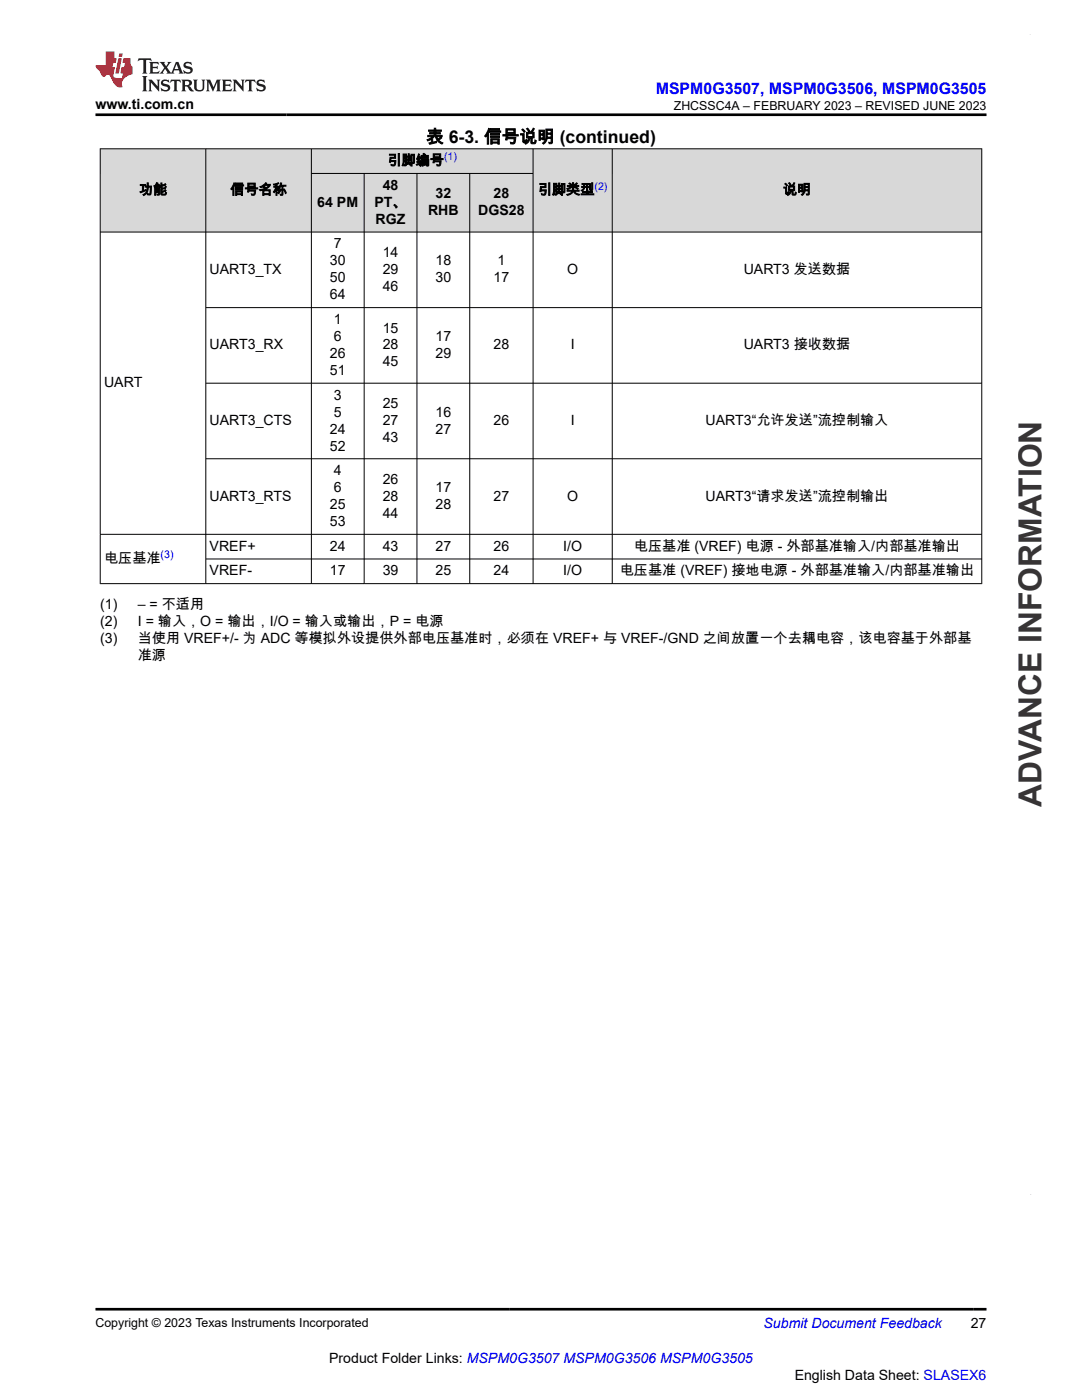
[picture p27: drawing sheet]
<svg xmlns="http://www.w3.org/2000/svg" width="216mm" height="279mm" viewBox="0 0 216 279" stroke-linecap="round" stroke-linejoin="round" font-family="sans-serif">
<defs><g id="words">
<text font-size="6.3" fill="#373435" x="207.8" y="161" transform="rotate(-90 207.8 161)">ADVANCE INFORMATION</text>
<text font-size="3.5" x="85" y="28.5">表 6-3. 信号说明 (continued)</text>
<text font-size="3.2" fill="#00f" x="130.9" y="18.7">MSPM0G3507, MSPM0G3506, MSPM0G3505</text>
<g font-size="2.8">
<text x="19" y="21.8">www.ti.com.cn</text>
<text x="77.3" y="33">引脚编号</text>
<text x="27.7" y="38.8">功能</text>
<text x="46" y="38.8">信号名称</text>
<text x="63.3" y="41.3">64 PM</text>
<text x="74.7" y="41.3">PT、</text>
<text x="76.4" y="37.9">48</text>
<text x="86.9" y="39.6">32</text>
<text x="98.5" y="39.6">28</text>
<text x="107.3" y="38.8">引脚类型</text>
<text x="156.2" y="38.8">说明</text>
<text x="75" y="44.7">RGZ</text>
<text x="85.4" y="43">RHB</text>
<text x="95.4" y="43">DGS28</text>
<text x="65.8" y="53">30</text>
<text x="66.6" y="49.6">7</text>
<text x="76.4" y="51.3">14</text>
<text x="86.9" y="53">18</text>
<text x="99.3" y="53">1</text>
<text x="41.8" y="54.7">UART3_TX</text>
<text x="65.8" y="56.4">50</text>
<text x="65.8" y="59.7">64</text>
<text x="76.4" y="54.7">29</text>
<text x="76.4" y="58.1">46</text>
<text x="86.9" y="56.4">30</text>
<text x="98.5" y="56.4">17</text>
<text x="113.2" y="54.7">O</text>
<text x="148.4" y="54.7">UART3 发送数据</text>
<text x="66.6" y="64.7">1</text>
<text x="41.8" y="69.7">UART3_RX</text>
<text x="65.8" y="71.4">26</text>
<text x="66.6" y="68.1">6</text>
<text x="76.4" y="66.4">15</text>
<text x="76.4" y="69.7">28</text>
<text x="86.9" y="68.1">17</text>
<text x="86.9" y="71.4">29</text>
<text x="98.5" y="69.7">28</text>
<text x="113.9" y="69.7">I</text>
<text x="148.4" y="69.7">UART3 接收数据</text>
<text x="20.8" y="77.3">UART</text>
<text x="65.8" y="74.8">51</text>
<text x="76.4" y="73.1">45</text>
<text x="66.6" y="79.7">3</text>
<text x="66.6" y="83.1">5</text>
<text x="76.4" y="81.4">25</text>
<text x="86.9" y="83.1">16</text>
<text x="41.8" y="84.8">UART3_CTS</text>
<text x="65.8" y="86.5">24</text>
<text x="65.8" y="89.9">52</text>
<text x="76.4" y="84.8">27</text>
<text x="76.4" y="88.2">43</text>
<text x="86.9" y="86.5">27</text>
<text x="98.5" y="84.8">26</text>
<text x="113.9" y="84.8">I</text>
<text x="140.8" y="84.8">UART3“允许发送”流控制输入</text>
<text x="66.6" y="94.8">4</text>
<text x="41.8" y="99.9">UART3_RTS</text>
<text x="65.8" y="101.6">25</text>
<text x="66.6" y="98.2">6</text>
<text x="76.4" y="96.5">26</text>
<text x="76.4" y="99.9">28</text>
<text x="86.9" y="98.2">17</text>
<text x="86.9" y="101.6">28</text>
<text x="98.5" y="99.9">27</text>
<text x="113.2" y="99.9">O</text>
<text x="140.8" y="99.9">UART3“请求发送”流控制输出</text>
<text x="65.8" y="105">53</text>
<text x="76.4" y="103.3">44</text>
<text x="20.8" y="112.4">电压基准</text>
<text x="41.8" y="109.9">VREF+</text>
<text x="65.8" y="109.9">24</text>
<text x="76.4" y="109.9">43</text>
<text x="86.9" y="109.9">27</text>
<text x="98.5" y="109.9">26</text>
<text x="112.4" y="109.9">I/O</text>
<text x="126.5" y="109.9">电压基准 (VREF) 电源 - 外部基准输入/内部基准输出</text>
<text x="41.8" y="114.8">VREF-</text>
<text x="65.8" y="114.8">17</text>
<text x="76.4" y="114.8">39</text>
<text x="86.9" y="114.8">25</text>
<text x="98.5" y="114.8">24</text>
<text x="112.4" y="114.8">I/O</text>
<text x="123.7" y="114.8">电压基准 (VREF) 接地电源 - 外部基准输入/内部基准输出</text>
<text x="20" y="121.6">(1)</text>
<text x="20" y="125">(2)</text>
<text x="27.5" y="121.6">– = 不适用</text>
<text x="27.5" y="125">I = 输入，O = 输出，I/O = 输入或输出，P = 电源</text>
<text x="20" y="128.4">(3)</text>
<text x="27.5" y="128.4">当使用 VREF+/- 为 ADC 等模拟外设提供外部电压基准时，必须在 VREF+ 与 VREF-/GND 之间放置一个去耦电容，该电容基于外部基</text>
<text x="27.5" y="131.8">准源</text>
<text x="193.7" y="265.1">27</text>
<text x="65.7" y="272">Product Folder Links: MSPM0G3507 MSPM0G3506 MSPM0G3505</text>
<text x="158.6" y="275.3">English Data Sheet: SLASEX6</text>
</g>
<text font-size="2.8" fill="#00f" x="152.4" y="265.1">Submit Document Feedback</text>
<g font-size="2.5">
<text x="134.4" y="21.9">ZHCSSC4A – FEBRUARY 2023 – REVISED JUNE 2023</text>
<text x="19" y="264.8">Copyright © 2023 Texas Instruments Incorporated</text>
</g>
<g font-size="2.1" fill="#00f">
<text x="88.6" y="32">(1)</text>
<text x="118.6" y="37.9">(2)</text>
<text x="32.1" y="111.4">(3)</text>
</g>
</g></defs>
<g fill="#d8d8d8">
<path d="M20 29.7h175.9v4.9h-175.9z" fill-rule="evenodd"/>
<path d="M20.1 29.8h20.9v16.4h-20.9z" fill-rule="evenodd"/>
<path d="M41.1 29.8h21v16.4h-21z" fill-rule="evenodd"/>
<path d="M62.2 29.8h44.1v4.8h-44.1z" fill-rule="evenodd"/>
<path d="M106.4 29.8h15.7v16.4h-15.7z" fill-rule="evenodd"/>
<path d="M122.2 29.8h73.6v16.4h-73.6z" fill-rule="evenodd"/>
<path d="M62.2 34.7h10.4v11.5h-10.4z" fill-rule="evenodd"/>
<path d="M72.7 34.7h10.4v11.5h-10.4z" fill-rule="evenodd"/>
<path d="M83.3 34.7h10.4v11.5h-10.4z" fill-rule="evenodd"/>
<path d="M93.8 34.7h12.5v11.5h-12.5z" fill-rule="evenodd"/>
</g>
<g fill="none" stroke="#000" stroke-width=".2">
<path d="M19.9 29.7h176.1M20 29.6v86.9M41.1 29.6v86.9M62.1 29.6v86.9M62.1 34.6h44.3M72.7 34.6v81.9M83.2 34.6v81.9M93.7 34.6v81.9M106.4 29.6v86.9M122.2 29.6v86.9M195.9 29.6v86.9M19.9 46.3h176.1"/>
<path d="M41.1 61.4h154.9M41.1 76.5h154.9M41.1 91.6h154.9M19.9 106.6h176.1M19.9 116.5h176.1M41.1 111.6h154.9"/>
</g>
<path d="M27.7 11.6l-.2 .6 .5-.2h.6v.1v2.2l-.2 .4h1l-.2-.4v-2.2v-.1h.5l.5 .2-.1-.6zM29.8 12.4l.2 .3v1.6l-.2 .4h1.9l.1-.6a1.08 1.08 0 0 1-1.3 .2v-.7h.6l.4 .2v-.7l-.4 .2h-.6v-.5l.2-.2a1 1 0 0 1 1 .3l-.1-.5zM31.8 12.4l1 1.1-1 1.2h.9l-.2-.2 .4-.8 .5 .8-.2 .2h1.6l-.2-.2 .1-.5h1l.1 .5-.1 .2h.9l-.2-.4-.8-1.9h-.5l-1 2.1-.8-1.1 .9-1h-.8l.2 .2-.5 .6-.3-.6 .1-.2zM35.2 12.8l.4 1h-.8zM36.8 12.5a.65 .65 0 0 0-.2 .7 .65 .65 0 0 0 .6 .5l.7 .1 .1 .3a.79 .79 0 0 1-.7 .4 .79 .79 0 0 1-.7-.5l.1 .7 .2-.1a.93 .93 0 0 0 1.1 0 .93 .93 0 0 0 .4-.9 1.46 1.46 0 0 0-1.2-.6l-.1-.3a1.09 1.09 0 0 1 1.2 .2l-.2-.6-.1 .1-.6-.2zM28.4 15.2l.2 .4v2.2l-.2 .4h1l-.2-.4v-2.2l.2-.4zM29.6 15.9l.2 .4v1.5l-.2 .4h.8l-.3-.4v-1.3l1.7 1.8v-2l.2-.4h-.8l.2 .2 .1 1.1-1.2-1.3zM32.3 16a.65 .65 0 0 0-.2 .8 .65 .65 0 0 0 .7 .4l.6 .2 .1 .2a.79 .79 0 0 1-.7 .4 .79 .79 0 0 1-.7-.5l.1 .7 .2-.1a.93 .93 0 0 0 1.1 .1 .93 .93 0 0 0 .4-1 1.46 1.46 0 0 0-1.2-.5l-.1-.4a1.09 1.09 0 0 1 1.2 .2l-.2-.6-.1 .1-.6-.1zM34.1 15.9l-.1 .6a.63 .63 0 0 1 .7-.3l.1 1.6-.3 .4h1l-.2-.4v-1.6a.66 .66 0 0 1 .8 .3l-.1-.6zM36.2 15.9l.2 .4v1.5l-.2 .4h.9l-.2-.2v-.7h.5l.1 .2a.79 .79 0 0 0 1.2 .6l-1-.9a.61 .61 0 0 0 .6-.6 .61 .61 0 0 0-.5-.7zM36.9 16.2h.2a.47 .47 0 0 1 .5 .1 .47 .47 0 0 1 .1 .5l-.2 .1-.6 .1zM38.5 15.9l.2 .2a2.27 2.27 0 0 0 .4 2 1.04 1.04 0 0 0 1.7-.7v-1.3l.2-.2h-.8l.2 .4v1.1a.6 .6 0 0 1-.6 .6 .6 .6 0 0 1-.6-.6v-1.1l.3-.4zM41.1 15.9l.2 .4v1.5l-.2 .4h.7l-.2-.4v-1.4l.9 1.9 .8-1.9v1.4l-.2 .4h1l-.3-.4v-1.5l.3-.4h-.8l-.7 1.5-.7-1.5zM44.3 15.9l.2 .4v1.5l-.2 .4h1.9l.1-.6a1.09 1.09 0 0 1-1.3 .2v-.7h.6l.4 .2v-.6l-.4 .2h-.6v-.6l.2-.1a1.01 1.01 0 0 1 1 .3l-.1-.6zM46.4 15.9l.3 .4v1.5l-.3 .4h.8l-.2-.4v-1.3l1.6 1.8v-2l.2-.4h-.7l.2 .2v1.1l-1.2-1.3zM49 15.9l-.1 .6a.63 .63 0 0 1 .8-.3v1.6l-.3 .4h1l-.2-.4v-1.6a.66 .66 0 0 1 .8 .3l-.1-.6zM51.4 16a.65 .65 0 0 0-.2 .8 .65 .65 0 0 0 .6 .4l.6 .2 .2 .2a.79 .79 0 0 1-.8 .4 .79 .79 0 0 1-.6-.5l.1 .7 .2-.1a.93 .93 0 0 0 1 .1 .93 .93 0 0 0 .5-1 1.46 1.46 0 0 0-1.3-.5l-.1-.4a1.09 1.09 0 0 1 1.3 .2l-.2-.6-.2 .1-.5-.1z" fill="#231f20"/>
<path d="M21.1 10.3v2.7h-2.1l.1 .4 .9 1a.95 .95 0 0 0 .9 .9 .59 .59 0 0 1 .6-.4 .59 .59 0 0 1 .5 .3l.4 .8a1.59 1.59 0 0 0 2.1 1.4 1.61 1.61 0 0 1 1-2.3l1-.3-.1-1.5a1.59 1.59 0 0 1-.4-1.7h-1.4l-.2 .9h.5l-.1 .9h-.5l-.2 .9v.3l.4 .1-.2 .9h-.6a.73 .73 0 0 1-1.1-.7l.3-1.5h-.5l.2-.9h.5l.2-.9h-.5v-1.3zM23.6 11.6l-.6 3.1h.7l.6-3.1zM23.8 10.7l-.1 .6h.7l.1-.6z" fill="#ed1c24"/>
<path d="M19 22.9h177.8M19 261.3h177.8" fill="none" stroke="#000" stroke-width=".53"/>
<path d="M205.6 6.9h.1" fill="none" stroke="#373435" stroke-width=".2"/>
<use href="#words"/>
</svg>
